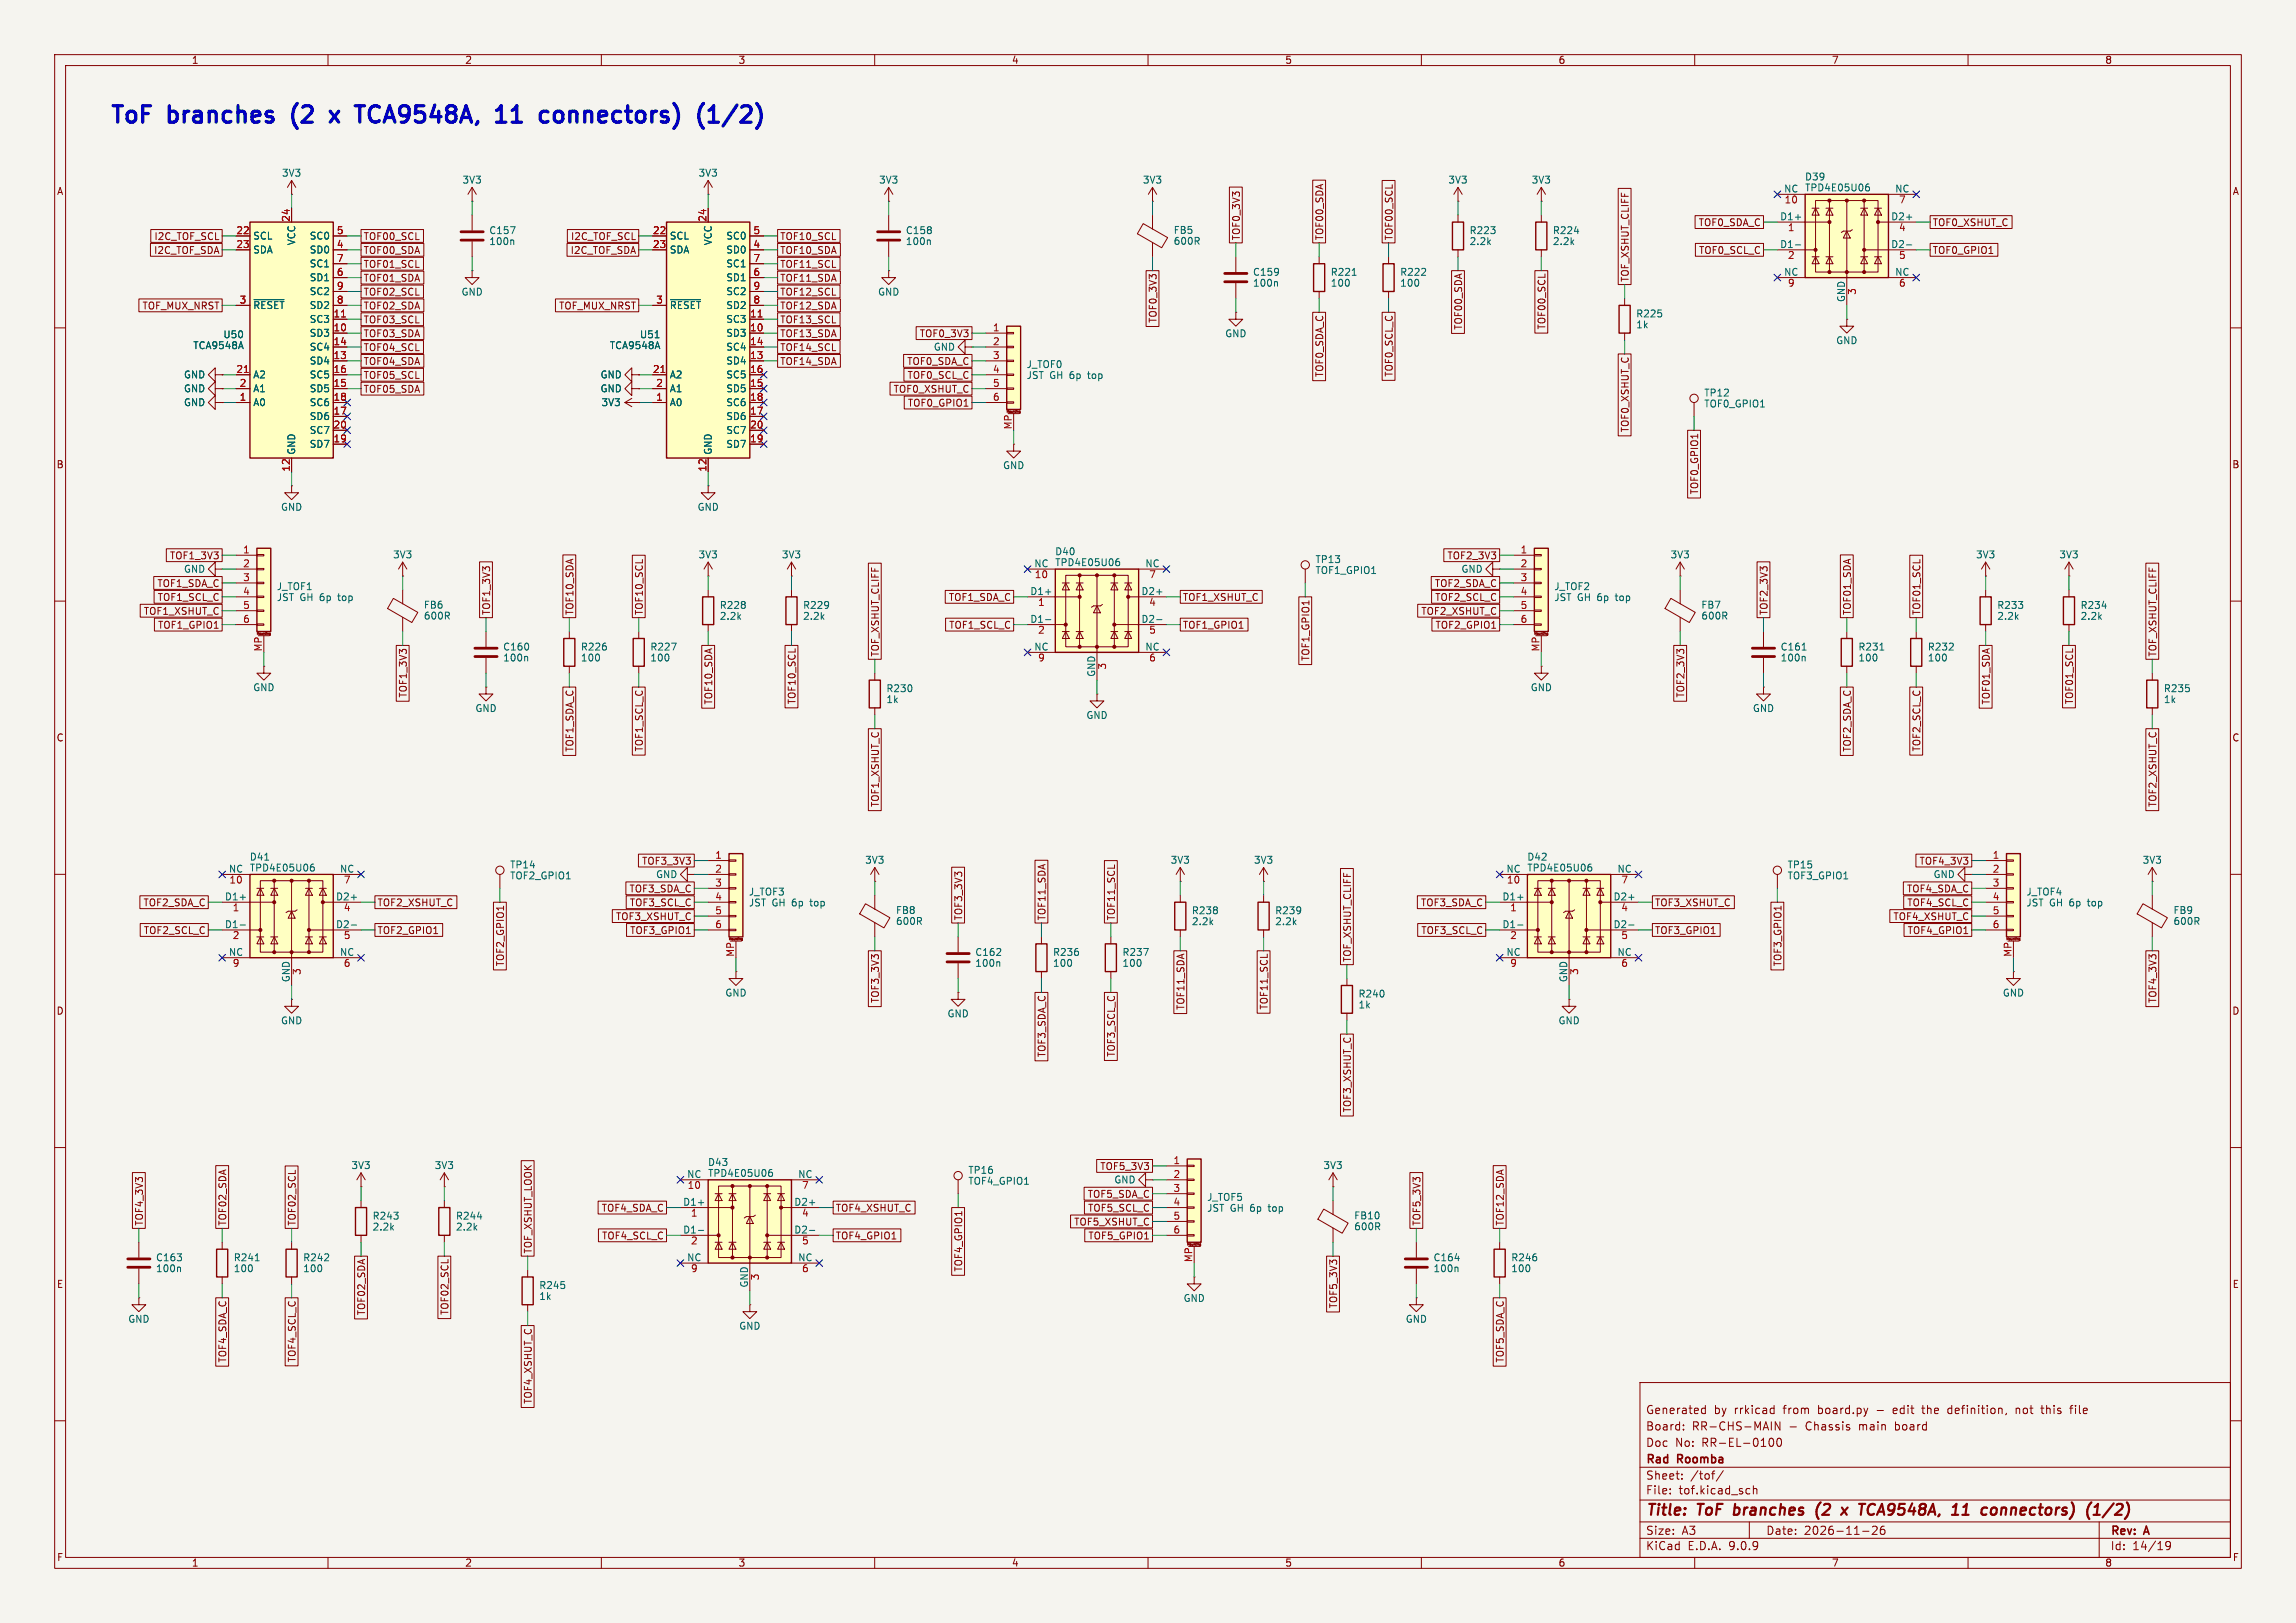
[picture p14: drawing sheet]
<svg xmlns="http://www.w3.org/2000/svg" width="420mm" height="297mm" viewBox="0 0 420 297" stroke-linecap="round" stroke-linejoin="round" font-family="sans-serif">
<defs><g id="words">
<g font-size="4.2" fill="#0000c2">
<text x="20" y="22.8">ToF</text>
<text x="31.1" y="22.8">branches</text>
<text x="54.8" y="22.8">(2</text>
<text x="63.2" y="22.8">x</text>
<text x="69.1" y="22.8">TCA9548A,</text>
<text x="95.9" y="22.8">11</text>
<text x="105.1" y="22.8">connectors)</text>
<text x="135.1" y="22.8">(1/2)</text>
</g>
<g font-size="2.8" fill="#840000">
<text x="301" y="277.9">Title:</text>
<text x="310.6" y="277.9">ToF branches</text>
<text x="333.9" y="277.9">(2</text>
<text x="339.4" y="277.9">x</text>
<text x="343.4" y="277.9">TCA9548A,</text>
<text x="361.2" y="277.9">11</text>
<text x="367.4" y="277.9">connectors)</text>
<text x="387.4" y="277.9">(1/2)</text>
</g>
<g font-size="2.1" fill="#840000">
<text x="301" y="262">Board:</text>
<text x="301" y="259">Generated</text>
<text x="309.5" y="262">RR-CHS-MAIN</text>
<text x="313.5" y="259">by</text>
<text x="317.3" y="259">rrkicad</text>
<text x="326.4" y="259">from</text>
<text x="327.3" y="262">-</text>
<text x="330.5" y="262">Chassis</text>
<text x="332.8" y="259">board.py</text>
<text x="340.3" y="262">main</text>
<text x="346.9" y="259">edit</text>
<text x="347.1" y="262">board</text>
<text x="352.4" y="259">the</text>
<text x="357.2" y="259">definition,</text>
<text x="369.8" y="259">not</text>
<text x="374.6" y="259">this</text>
<text x="380.1" y="259">file</text>
<text x="301" y="268.2">Rad</text>
<text x="301" y="265">Doc</text>
<text x="306.4" y="265">No:</text>
<text x="306.9" y="268.2">Roomba</text>
<text x="311.4" y="265">RR-EL-0100</text>
<text x="301" y="273.7">File:</text>
<text x="301" y="271">Sheet:</text>
<text x="307.1" y="273.7">tof.kicad_sch</text>
<text x="309.2" y="271">/tof/</text>
<text x="301" y="281.1">Size:</text>
<text x="307.6" y="281.1">A3</text>
<text x="323" y="281.1">Date:</text>
<text x="330" y="281.1">2026-11-26</text>
<text x="386" y="281.3">Rev:</text>
<text x="392.4" y="281.3">A</text>
<text x="301" y="283.9">KiCad</text>
<text x="308.7" y="283.9">E.D.A.</text>
<text x="316.3" y="283.9">9.0.9</text>
<text x="386" y="283.9">Id:</text>
<text x="390.1" y="283.9">14/19</text>
</g>
<g font-size="1.8" fill="#840000">
<text x="35" y="11.9">1</text>
<text x="85" y="11.9">2</text>
<text x="135" y="11.9">3</text>
<text x="185" y="11.9">4</text>
<text x="235" y="11.9">5</text>
<text x="285" y="11.9">6</text>
<text x="335" y="11.9">7</text>
<text x="385" y="11.9">8</text>
<text x="10.3" y="35.9">A</text>
<text x="408.3" y="35.9">A</text>
<text x="310.6" y="41.6">TOF0_SDA_C</text>
<text x="353.4" y="41.6">TOF0_XSHUT_C</text>
<text x="28.1" y="46.7">I2C_TOF_SDA</text>
<text x="28.1" y="44.1">I2C_TOF_SCL</text>
<text x="66.4" y="44.1">TOF00_SCL</text>
<text x="66.4" y="46.7">TOF00_SDA</text>
<text x="104.3" y="46.7">I2C_TOF_SDA</text>
<text x="104.3" y="44.1">I2C_TOF_SCL</text>
<text x="142.6" y="46.7">TOF10_SDA</text>
<text x="142.6" y="44.1">TOF10_SCL</text>
<text x="227" y="44.1" transform="rotate(-90 227 44.1)">TOF0_3V3</text>
<text x="242.3" y="44.1" transform="rotate(-90 242.3 44.1)">TOF00_SDA</text>
<text x="255" y="44.1" transform="rotate(-90 255 44.1)">TOF00_SCL</text>
<text x="310.7" y="46.7">TOF0_SCL_C</text>
<text x="353.4" y="46.7">TOF0_GPIO1</text>
<text x="66.4" y="51.8">TOF01_SDA</text>
<text x="66.4" y="49.2">TOF01_SCL</text>
<text x="142.6" y="49.2">TOF11_SCL</text>
<text x="142.6" y="51.8">TOF11_SDA</text>
<text x="298.1" y="51.7" transform="rotate(-90 298.1 51.7)">TOF_XSHUT_CLIFF</text>
<text x="26" y="56.8">TOF_MUX_NRST</text>
<text x="66.4" y="59.4">TOF03_SCL</text>
<text x="66.4" y="56.8">TOF02_SDA</text>
<text x="66.4" y="54.3">TOF02_SCL</text>
<text x="102.2" y="56.8">TOF_MUX_NRST</text>
<text x="142.6" y="59.4">TOF13_SCL</text>
<text x="142.6" y="56.8">TOF12_SDA</text>
<text x="142.6" y="54.3">TOF12_SCL</text>
<text x="211.8" y="59.2" transform="rotate(-90 211.8 59.2)">TOF0_3V3</text>
<text x="66.4" y="64.5">TOF04_SCL</text>
<text x="66.4" y="61.9">TOF03_SDA</text>
<text x="142.6" y="64.5">TOF14_SCL</text>
<text x="142.6" y="61.9">TOF13_SDA</text>
<text x="168.1" y="61.9">TOF0_3V3</text>
<text x="267.7" y="60.5" transform="rotate(-90 267.7 60.5)">TOF00_SDA</text>
<text x="282.9" y="60.4" transform="rotate(-90 282.9 60.4)">TOF00_SCL</text>
<text x="66.4" y="69.5">TOF05_SCL</text>
<text x="66.4" y="67">TOF04_SDA</text>
<text x="142.6" y="67">TOF14_SDA</text>
<text x="165.8" y="67">TOF0_SDA_C</text>
<text x="165.9" y="69.5">TOF0_SCL_C</text>
<text x="242.3" y="69.1" transform="rotate(-90 242.3 69.1)">TOF0_SDA_C</text>
<text x="255" y="69" transform="rotate(-90 255 69)">TOF0_SCL_C</text>
<text x="66.4" y="72.1">TOF05_SDA</text>
<text x="163.4" y="72.1">TOF0_XSHUT_C</text>
<text x="166" y="74.6">TOF0_GPIO1</text>
<text x="298.1" y="79.2" transform="rotate(-90 298.1 79.2)">TOF0_XSHUT_C</text>
<text x="10.3" y="85.9">B</text>
<text x="408.2" y="85.9">B</text>
<text x="310.8" y="90.6" transform="rotate(-90 310.8 90.6)">TOF0_GPIO1</text>
<text x="28.7" y="107.6">TOF1_SDA_C</text>
<text x="31" y="102.6">TOF1_3V3</text>
<text x="262.4" y="107.6">TOF2_SDA_C</text>
<text x="264.7" y="102.6">TOF2_3V3</text>
<text x="26.2" y="112.7">TOF1_XSHUT_C</text>
<text x="28.7" y="110.2">TOF1_SCL_C</text>
<text x="89.9" y="112.6" transform="rotate(-90 89.9 112.6)">TOF1_3V3</text>
<text x="105.1" y="112.6" transform="rotate(-90 105.1 112.6)">TOF10_SDA</text>
<text x="117.8" y="112.6" transform="rotate(-90 117.8 112.6)">TOF10_SCL</text>
<text x="173.5" y="110.2">TOF1_SDA_C</text>
<text x="216.3" y="110.2">TOF1_XSHUT_C</text>
<text x="259.9" y="112.7">TOF2_XSHUT_C</text>
<text x="262.4" y="110.2">TOF2_SCL_C</text>
<text x="323.5" y="112.6" transform="rotate(-90 323.5 112.6)">TOF2_3V3</text>
<text x="338.8" y="112.6" transform="rotate(-90 338.8 112.6)">TOF01_SDA</text>
<text x="351.5" y="112.6" transform="rotate(-90 351.5 112.6)">TOF01_SCL</text>
<text x="28.8" y="115.3">TOF1_GPIO1</text>
<text x="173.5" y="115.3">TOF1_SCL_C</text>
<text x="216.3" y="115.3">TOF1_GPIO1</text>
<text x="262.5" y="115.3">TOF2_GPIO1</text>
<text x="161" y="120.3" transform="rotate(-90 161 120.3)">TOF_XSHUT_CLIFF</text>
<text x="239.7" y="121.1" transform="rotate(-90 239.7 121.1)">TOF1_GPIO1</text>
<text x="394.7" y="120.3" transform="rotate(-90 394.7 120.3)">TOF_XSHUT_CLIFF</text>
<text x="74.6" y="127.8" transform="rotate(-90 74.6 127.8)">TOF1_3V3</text>
<text x="130.5" y="129" transform="rotate(-90 130.5 129)">TOF10_SDA</text>
<text x="145.7" y="129" transform="rotate(-90 145.7 129)">TOF10_SCL</text>
<text x="308.3" y="127.8" transform="rotate(-90 308.3 127.8)">TOF2_3V3</text>
<text x="364.2" y="129" transform="rotate(-90 364.2 129)">TOF01_SDA</text>
<text x="379.4" y="129" transform="rotate(-90 379.4 129)">TOF01_SCL</text>
<text x="10.3" y="135.9">C</text>
<text x="105.1" y="137.7" transform="rotate(-90 105.1 137.7)">TOF1_SDA_C</text>
<text x="117.8" y="137.6" transform="rotate(-90 117.8 137.6)">TOF1_SCL_C</text>
<text x="338.8" y="137.7" transform="rotate(-90 338.8 137.7)">TOF2_SDA_C</text>
<text x="351.5" y="137.6" transform="rotate(-90 351.5 137.6)">TOF2_SCL_C</text>
<text x="408.2" y="135.9">C</text>
<text x="161" y="147.8" transform="rotate(-90 161 147.8)">TOF1_XSHUT_C</text>
<text x="394.7" y="147.8" transform="rotate(-90 394.7 147.8)">TOF2_XSHUT_C</text>
<text x="117.3" y="158.4">TOF3_3V3</text>
<text x="351" y="158.4">TOF4_3V3</text>
<text x="26.1" y="166.1">TOF2_SDA_C</text>
<text x="69" y="166.1">TOF2_XSHUT_C</text>
<text x="115" y="163.5">TOF3_SDA_C</text>
<text x="115.1" y="166.1">TOF3_SCL_C</text>
<text x="259.8" y="166.1">TOF3_SDA_C</text>
<text x="302.6" y="166.1">TOF3_XSHUT_C</text>
<text x="348.7" y="163.5">TOF4_SDA_C</text>
<text x="348.8" y="166.1">TOF4_SCL_C</text>
<text x="26.2" y="171.1">TOF2_SCL_C</text>
<text x="69" y="171.1">TOF2_GPIO1</text>
<text x="112.6" y="168.6">TOF3_XSHUT_C</text>
<text x="115.2" y="171.1">TOF3_GPIO1</text>
<text x="176.2" y="168.5" transform="rotate(-90 176.2 168.5)">TOF3_3V3</text>
<text x="191.5" y="168.5" transform="rotate(-90 191.5 168.5)">TOF11_SDA</text>
<text x="204.2" y="168.5" transform="rotate(-90 204.2 168.5)">TOF11_SCL</text>
<text x="259.9" y="171.1">TOF3_SCL_C</text>
<text x="302.6" y="171.1">TOF3_GPIO1</text>
<text x="346.2" y="168.6">TOF4_XSHUT_C</text>
<text x="348.8" y="171.1">TOF4_GPIO1</text>
<text x="92.4" y="176.9" transform="rotate(-90 92.4 176.9)">TOF2_GPIO1</text>
<text x="247.3" y="176.1" transform="rotate(-90 247.3 176.1)">TOF_XSHUT_CLIFF</text>
<text x="326.1" y="176.9" transform="rotate(-90 326.1 176.9)">TOF3_GPIO1</text>
<text x="10.3" y="185.9">D</text>
<text x="161" y="183.6" transform="rotate(-90 161 183.6)">TOF3_3V3</text>
<text x="216.9" y="184.9" transform="rotate(-90 216.9 184.9)">TOF11_SDA</text>
<text x="232.1" y="184.9" transform="rotate(-90 232.1 184.9)">TOF11_SCL</text>
<text x="394.7" y="183.6" transform="rotate(-90 394.7 183.6)">TOF4_3V3</text>
<text x="408.2" y="185.9">D</text>
<text x="191.5" y="193.6" transform="rotate(-90 191.5 193.6)">TOF3_SDA_C</text>
<text x="204.2" y="193.5" transform="rotate(-90 204.2 193.5)">TOF3_SCL_C</text>
<text x="247.3" y="203.7" transform="rotate(-90 247.3 203.7)">TOF3_XSHUT_C</text>
<text x="201.2" y="214.3">TOF5_3V3</text>
<text x="110" y="221.9">TOF4_SDA_C</text>
<text x="152.8" y="221.9">TOF4_XSHUT_C</text>
<text x="198.9" y="219.4">TOF5_SDA_C</text>
<text x="198.9" y="221.9">TOF5_SCL_C</text>
<text x="26.4" y="224.4" transform="rotate(-90 26.4 224.4)">TOF4_3V3</text>
<text x="41.6" y="224.4" transform="rotate(-90 41.6 224.4)">TOF02_SDA</text>
<text x="54.3" y="224.4" transform="rotate(-90 54.3 224.4)">TOF02_SCL</text>
<text x="110" y="227">TOF4_SCL_C</text>
<text x="152.8" y="227">TOF4_GPIO1</text>
<text x="196.4" y="224.5">TOF5_XSHUT_C</text>
<text x="199" y="227">TOF5_GPIO1</text>
<text x="260" y="224.4" transform="rotate(-90 260 224.4)">TOF5_3V3</text>
<text x="275.3" y="224.4" transform="rotate(-90 275.3 224.4)">TOF12_SDA</text>
<text x="97.5" y="229.5" transform="rotate(-90 97.5 229.5)">TOF_XSHUT_LOOK</text>
<text x="176.2" y="232.8" transform="rotate(-90 176.2 232.8)">TOF4_GPIO1</text>
<text x="10.3" y="235.9">E</text>
<text x="244.8" y="239.5" transform="rotate(-90 244.8 239.5)">TOF5_3V3</text>
<text x="408.3" y="235.9">E</text>
<text x="67" y="240.8" transform="rotate(-90 67 240.8)">TOF02_SDA</text>
<text x="82.2" y="240.7" transform="rotate(-90 82.2 240.7)">TOF02_SCL</text>
<text x="41.6" y="249.4" transform="rotate(-90 41.6 249.4)">TOF4_SDA_C</text>
<text x="54.3" y="249.4" transform="rotate(-90 54.3 249.4)">TOF4_SCL_C</text>
<text x="275.3" y="249.4" transform="rotate(-90 275.3 249.4)">TOF5_SDA_C</text>
<text x="97.5" y="257" transform="rotate(-90 97.5 257)">TOF4_XSHUT_C</text>
<text x="10.3" y="285.9">F</text>
<text x="35" y="286.9">1</text>
<text x="85" y="286.9">2</text>
<text x="135" y="286.9">3</text>
<text x="185" y="286.9">4</text>
<text x="235" y="286.9">5</text>
<text x="285" y="286.9">6</text>
<text x="335" y="286.9">7</text>
<text x="385" y="286.9">8</text>
<text x="408.3" y="285.9">F</text>
</g>
<g font-size="1.8" fill="#006464">
<text x="51.5" y="32.5">3V3</text>
<text x="84.5" y="33.8">3V3</text>
<text x="127.7" y="32.5">3V3</text>
<text x="160.7" y="33.8">3V3</text>
<text x="209" y="33.8">3V3</text>
<text x="264.8" y="33.8">3V3</text>
<text x="280.1" y="33.8">3V3</text>
<text x="326.3" y="35.3">NC</text>
<text x="330.1" y="33.2">D39</text>
<text x="330.1" y="35.2">TPD4E05U06</text>
<text x="346.6" y="35.3">NC</text>
<text x="325.5" y="40.4">D1+</text>
<text x="345.9" y="40.4">D2+</text>
<text x="46.2" y="44">SCL</text>
<text x="46.2" y="46.6">SDA</text>
<text x="54.2" y="45" transform="rotate(-90 54.2 45)">VCC</text>
<text x="56.6" y="44">SC0</text>
<text x="56.6" y="46.6">SD0</text>
<text x="89.4" y="43">C157</text>
<text x="89.4" y="45">100n</text>
<text x="122.4" y="44">SCL</text>
<text x="122.4" y="46.6">SDA</text>
<text x="130.4" y="45" transform="rotate(-90 130.4 45)">VCC</text>
<text x="132.8" y="44">SC0</text>
<text x="132.8" y="46.6">SD0</text>
<text x="165.6" y="43">C158</text>
<text x="165.6" y="45">100n</text>
<text x="214.6" y="43">FB5</text>
<text x="214.6" y="45">600R</text>
<text x="268.7" y="43">R223</text>
<text x="268.7" y="45">2.2k</text>
<text x="284" y="43">R224</text>
<text x="284" y="45">2.2k</text>
<text x="325.5" y="45.5">D1-</text>
<text x="345.9" y="45.5">D2-</text>
<text x="56.6" y="49.1">SC1</text>
<text x="56.6" y="51.7">SD1</text>
<text x="132.8" y="49.1">SC1</text>
<text x="132.8" y="51.7">SD1</text>
<text x="229.1" y="50.7">C159</text>
<text x="229.1" y="52.7">100n</text>
<text x="243.3" y="50.7">R221</text>
<text x="243.3" y="52.7">100</text>
<text x="256" y="50.7">R222</text>
<text x="256" y="52.7">100</text>
<text x="326.3" y="50.5">NC</text>
<text x="346.6" y="50.5">NC</text>
<text x="46.2" y="56.7">~{RESET}</text>
<text x="56.6" y="54.2">SC2</text>
<text x="56.6" y="56.7">SD2</text>
<text x="56.6" y="59.3">SC3</text>
<text x="84.3" y="54.3">GND</text>
<text x="122.4" y="56.7">~{RESET}</text>
<text x="132.8" y="54.2">SC2</text>
<text x="132.8" y="56.7">SD2</text>
<text x="132.8" y="59.3">SC3</text>
<text x="160.5" y="54.3">GND</text>
<text x="299.2" y="58.3">R225</text>
<text x="337.6" y="55.4" transform="rotate(-90 337.6 55.4)">GND</text>
<text x="35.3" y="64.1">TCA9548A</text>
<text x="40.8" y="62.1">U50</text>
<text x="56.6" y="61.8">SD3</text>
<text x="56.6" y="64.4">SC4</text>
<text x="111.5" y="64.1">TCA9548A</text>
<text x="117" y="62.1">U51</text>
<text x="132.8" y="61.8">SD3</text>
<text x="132.8" y="64.4">SC4</text>
<text x="170.7" y="64.4">GND</text>
<text x="224" y="61.9">GND</text>
<text x="299.2" y="60.3">1k</text>
<text x="335.8" y="63.2">GND</text>
<text x="33.6" y="72">GND</text>
<text x="33.6" y="69.4">GND</text>
<text x="46.2" y="69.4">A2</text>
<text x="46.2" y="72">A1</text>
<text x="56.6" y="66.9">SD4</text>
<text x="56.6" y="69.4">SC5</text>
<text x="56.6" y="72">SD5</text>
<text x="109.8" y="72">GND</text>
<text x="109.8" y="69.4">GND</text>
<text x="122.4" y="69.4">A2</text>
<text x="122.4" y="72">A1</text>
<text x="132.8" y="66.9">SD4</text>
<text x="132.8" y="69.4">SC5</text>
<text x="132.8" y="72">SD5</text>
<text x="187.7" y="67.6">J_TOF0</text>
<text x="187.7" y="69.6">JST GH 6p</text>
<text x="199.3" y="69.6">top</text>
<text x="33.6" y="74.5">GND</text>
<text x="46.2" y="74.5">A0</text>
<text x="56.6" y="74.5">SC6</text>
<text x="56.6" y="77.1">SD6</text>
<text x="109.9" y="74.5">3V3</text>
<text x="122.4" y="74.5">A0</text>
<text x="132.8" y="74.5">SC6</text>
<text x="132.8" y="77.1">SD6</text>
<text x="311.7" y="72.8">TP12</text>
<text x="311.7" y="74.8">TOF0_GPIO1</text>
<text x="54.2" y="83.3" transform="rotate(-90 54.2 83.3)">GND</text>
<text x="56.6" y="79.6">SC7</text>
<text x="56.6" y="82.1">SD7</text>
<text x="130.4" y="83.3" transform="rotate(-90 130.4 83.3)">GND</text>
<text x="132.8" y="79.6">SC7</text>
<text x="132.8" y="82.1">SD7</text>
<text x="183.4" y="86">GND</text>
<text x="51.3" y="93.7">GND</text>
<text x="127.5" y="93.7">GND</text>
<text x="192.9" y="101.8">D40</text>
<text x="33.6" y="105">GND</text>
<text x="71.8" y="102.4">3V3</text>
<text x="127.7" y="102.4">3V3</text>
<text x="142.9" y="102.4">3V3</text>
<text x="189.1" y="103.9">NC</text>
<text x="192.9" y="103.8">TPD4E05U06</text>
<text x="209.4" y="103.9">NC</text>
<text x="240.5" y="103.2">TP13</text>
<text x="240.5" y="105.2">TOF1_GPIO1</text>
<text x="267.2" y="105">GND</text>
<text x="305.5" y="102.4">3V3</text>
<text x="361.4" y="102.4">3V3</text>
<text x="376.6" y="102.4">3V3</text>
<text x="50.5" y="108.2">J_TOF1</text>
<text x="50.5" y="110.2">JST GH 6p</text>
<text x="62.2" y="110.2">top</text>
<text x="77.4" y="111.6">FB6</text>
<text x="77.4" y="113.6">600R</text>
<text x="131.6" y="111.6">R228</text>
<text x="131.6" y="113.6">2.2k</text>
<text x="146.8" y="111.6">R229</text>
<text x="146.8" y="113.6">2.2k</text>
<text x="188.4" y="109">D1+</text>
<text x="208.7" y="109">D2+</text>
<text x="284.2" y="108.2">J_TOF2</text>
<text x="284.2" y="110.2">JST GH 6p</text>
<text x="295.8" y="110.2">top</text>
<text x="311.1" y="111.6">FB7</text>
<text x="311.1" y="113.6">600R</text>
<text x="365.2" y="111.6">R233</text>
<text x="365.2" y="113.6">2.2k</text>
<text x="380.5" y="111.6">R234</text>
<text x="380.5" y="113.6">2.2k</text>
<text x="91.9" y="119.2">C160</text>
<text x="106.2" y="119.2">R226</text>
<text x="118.9" y="119.2">R227</text>
<text x="188.4" y="114">D1-</text>
<text x="189.1" y="119.1">NC</text>
<text x="208.7" y="114">D2-</text>
<text x="209.4" y="119.1">NC</text>
<text x="325.6" y="119.2">C161</text>
<text x="339.8" y="119.2">R231</text>
<text x="352.5" y="119.2">R232</text>
<text x="91.9" y="121.2">100n</text>
<text x="106.2" y="121.2">100</text>
<text x="118.9" y="121.2">100</text>
<text x="200.4" y="124" transform="rotate(-90 200.4 124)">GND</text>
<text x="325.6" y="121.2">100n</text>
<text x="339.8" y="121.2">100</text>
<text x="352.5" y="121.2">100</text>
<text x="46.2" y="126.7">GND</text>
<text x="86.9" y="130.5">GND</text>
<text x="162" y="126.9">R230</text>
<text x="162" y="128.9">1k</text>
<text x="198.6" y="131.8">GND</text>
<text x="279.9" y="126.7">GND</text>
<text x="320.5" y="130.5">GND</text>
<text x="395.7" y="126.9">R235</text>
<text x="395.7" y="128.9">1k</text>
<text x="41.8" y="159.8">NC</text>
<text x="45.6" y="157.7">D41</text>
<text x="45.6" y="159.7">TPD4E05U06</text>
<text x="62.1" y="159.8">NC</text>
<text x="93.2" y="159.1">TP14</text>
<text x="93.2" y="161.1">TOF2_GPIO1</text>
<text x="119.9" y="160.9">GND</text>
<text x="158.2" y="158.3">3V3</text>
<text x="214" y="158.3">3V3</text>
<text x="229.3" y="158.3">3V3</text>
<text x="275.5" y="159.8">NC</text>
<text x="279.3" y="157.7">D42</text>
<text x="279.3" y="159.7">TPD4E05U06</text>
<text x="295.8" y="159.8">NC</text>
<text x="326.9" y="159.1">TP15</text>
<text x="326.9" y="161.1">TOF3_GPIO1</text>
<text x="353.6" y="160.9">GND</text>
<text x="391.8" y="158.3">3V3</text>
<text x="41.1" y="164.8">D1+</text>
<text x="61.4" y="164.8">D2+</text>
<text x="136.9" y="164.1">J_TOF3</text>
<text x="136.9" y="166.1">JST GH 6p</text>
<text x="148.5" y="166.1">top</text>
<text x="163.8" y="167.5">FB8</text>
<text x="217.9" y="167.5">R238</text>
<text x="233.2" y="167.5">R239</text>
<text x="274.7" y="164.8">D1+</text>
<text x="295.1" y="164.8">D2+</text>
<text x="370.6" y="164.1">J_TOF4</text>
<text x="370.6" y="166.1">JST GH 6p</text>
<text x="382.2" y="166.1">top</text>
<text x="397.5" y="167.5">FB9</text>
<text x="41.1" y="169.9">D1-</text>
<text x="61.4" y="169.9">D2-</text>
<text x="163.8" y="169.5">600R</text>
<text x="217.9" y="169.5">2.2k</text>
<text x="233.2" y="169.5">2.2k</text>
<text x="274.7" y="169.9">D1-</text>
<text x="295.1" y="169.9">D2-</text>
<text x="397.5" y="169.5">600R</text>
<text x="41.8" y="175">NC</text>
<text x="53.1" y="179.8" transform="rotate(-90 53.1 179.8)">GND</text>
<text x="62.1" y="175">NC</text>
<text x="178.3" y="175.1">C162</text>
<text x="178.3" y="177.1">100n</text>
<text x="192.5" y="175.1">R236</text>
<text x="192.5" y="177.1">100</text>
<text x="205.2" y="175.1">R237</text>
<text x="205.2" y="177.1">100</text>
<text x="275.5" y="175">NC</text>
<text x="286.8" y="179.8" transform="rotate(-90 286.8 179.8)">GND</text>
<text x="295.8" y="175">NC</text>
<text x="132.6" y="182.6">GND</text>
<text x="248.4" y="182.7">R240</text>
<text x="248.4" y="184.7">1k</text>
<text x="366.3" y="182.6">GND</text>
<text x="51.3" y="187.6">GND</text>
<text x="173.2" y="186.4">GND</text>
<text x="285" y="187.6">GND</text>
<text x="64.2" y="214.1">3V3</text>
<text x="79.4" y="214.1">3V3</text>
<text x="125.6" y="215.6">NC</text>
<text x="129.4" y="213.6">D43</text>
<text x="129.4" y="215.6">TPD4E05U06</text>
<text x="145.9" y="215.6">NC</text>
<text x="177" y="215">TP16</text>
<text x="242" y="214.1">3V3</text>
<text x="124.9" y="220.7">D1+</text>
<text x="145.2" y="220.7">D2+</text>
<text x="177" y="217">TOF4_GPIO1</text>
<text x="203.7" y="216.8">GND</text>
<text x="220.7" y="220">J_TOF5</text>
<text x="220.7" y="222">JST GH 6p</text>
<text x="232.3" y="222">top</text>
<text x="68.1" y="223.4">R243</text>
<text x="68.1" y="225.4">2.2k</text>
<text x="83.3" y="223.4">R244</text>
<text x="83.3" y="225.4">2.2k</text>
<text x="124.9" y="225.8">D1-</text>
<text x="145.2" y="225.8">D2-</text>
<text x="247.6" y="225.3">600R</text>
<text x="247.6" y="223.3">FB10</text>
<text x="28.4" y="231">C163</text>
<text x="28.4" y="233">100n</text>
<text x="42.7" y="231">R241</text>
<text x="42.7" y="233">100</text>
<text x="55.4" y="231">R242</text>
<text x="55.4" y="233">100</text>
<text x="125.6" y="230.9">NC</text>
<text x="145.9" y="230.9">NC</text>
<text x="262.1" y="231">C164</text>
<text x="262.1" y="233">100n</text>
<text x="276.3" y="231">R246</text>
<text x="276.3" y="233">100</text>
<text x="98.5" y="236.1">R245</text>
<text x="98.5" y="238.1">1k</text>
<text x="136.9" y="235.7" transform="rotate(-90 136.9 235.7)">GND</text>
<text x="216.4" y="238.4">GND</text>
<text x="23.4" y="242.3">GND</text>
<text x="135.1" y="243.5">GND</text>
<text x="257" y="242.3">GND</text>
</g>
<g font-size="1.8" fill="#a90000">
<text x="53.1" y="40.7" transform="rotate(-90 53.1 40.7)">24</text>
<text x="129.3" y="40.7" transform="rotate(-90 129.3 40.7)">24</text>
<text x="326.3" y="37.5">10</text>
<text x="347.3" y="37.5">7</text>
<text x="43.1" y="42.9">22</text>
<text x="43.1" y="45.5">23</text>
<text x="61.5" y="42.9">5</text>
<text x="61.5" y="45.5">4</text>
<text x="119.3" y="42.9">22</text>
<text x="119.3" y="45.5">23</text>
<text x="137.7" y="42.9">5</text>
<text x="137.7" y="45.5">4</text>
<text x="327" y="42.6">1</text>
<text x="327" y="47.7">2</text>
<text x="347.3" y="42.6">4</text>
<text x="347.3" y="47.7">5</text>
<text x="61.5" y="48">7</text>
<text x="61.5" y="50.5">6</text>
<text x="61.5" y="53.1">9</text>
<text x="137.7" y="48">7</text>
<text x="137.7" y="50.5">6</text>
<text x="137.7" y="53.1">9</text>
<text x="327" y="52.8">9</text>
<text x="347.3" y="52.8">6</text>
<text x="43.7" y="55.6">3</text>
<text x="60.9" y="58.2">11</text>
<text x="61.5" y="55.6">8</text>
<text x="119.9" y="55.6">3</text>
<text x="137.1" y="58.2">11</text>
<text x="137.7" y="55.6">8</text>
<text x="339.8" y="54" transform="rotate(-90 339.8 54)">3</text>
<text x="60.9" y="60.7">10</text>
<text x="60.9" y="63.2">14</text>
<text x="60.9" y="65.8">13</text>
<text x="137.1" y="60.7">10</text>
<text x="137.1" y="63.2">14</text>
<text x="137.1" y="65.8">13</text>
<text x="181.5" y="60.7">1</text>
<text x="181.5" y="63.2">2</text>
<text x="181.5" y="65.8">3</text>
<text x="43.1" y="68.3">21</text>
<text x="43.7" y="70.9">2</text>
<text x="60.9" y="68.3">16</text>
<text x="60.9" y="70.9">15</text>
<text x="119.3" y="68.3">21</text>
<text x="119.9" y="70.9">2</text>
<text x="137.1" y="68.3">16</text>
<text x="137.1" y="70.9">15</text>
<text x="181.5" y="68.3">4</text>
<text x="181.5" y="70.9">5</text>
<text x="43.7" y="73.4">1</text>
<text x="60.9" y="73.4">18</text>
<text x="60.9" y="75.9">17</text>
<text x="119.9" y="73.4">1</text>
<text x="137.1" y="73.4">18</text>
<text x="137.1" y="75.9">17</text>
<text x="181.5" y="73.4">6</text>
<text x="60.9" y="78.5">20</text>
<text x="60.9" y="81">19</text>
<text x="137.1" y="78.5">20</text>
<text x="137.1" y="81">19</text>
<text x="185.2" y="78.7" transform="rotate(-90 185.2 78.7)">MP</text>
<text x="53.1" y="86.4" transform="rotate(-90 53.1 86.4)">12</text>
<text x="129.3" y="86.4" transform="rotate(-90 129.3 86.4)">12</text>
<text x="44.4" y="101.3">1</text>
<text x="278.1" y="101.3">1</text>
<text x="44.4" y="103.9">2</text>
<text x="44.4" y="106.4">3</text>
<text x="189.2" y="106.1">10</text>
<text x="210.1" y="106.1">7</text>
<text x="278.1" y="103.9">2</text>
<text x="278.1" y="106.4">3</text>
<text x="44.4" y="109">4</text>
<text x="44.4" y="111.5">5</text>
<text x="189.8" y="111.2">1</text>
<text x="210.1" y="111.2">4</text>
<text x="278.1" y="109">4</text>
<text x="278.1" y="111.5">5</text>
<text x="44.4" y="114">6</text>
<text x="48" y="119.3" transform="rotate(-90 48 119.3)">MP</text>
<text x="189.8" y="116.3">2</text>
<text x="210.1" y="116.3">5</text>
<text x="278.1" y="114">6</text>
<text x="281.7" y="119.3" transform="rotate(-90 281.7 119.3)">MP</text>
<text x="189.8" y="121.4">9</text>
<text x="202.6" y="122.6" transform="rotate(-90 202.6 122.6)">3</text>
<text x="210.1" y="121.4">6</text>
<text x="130.7" y="157.2">1</text>
<text x="130.7" y="159.8">2</text>
<text x="364.4" y="157.2">1</text>
<text x="364.4" y="159.8">2</text>
<text x="41.9" y="162">10</text>
<text x="42.5" y="167.1">1</text>
<text x="62.8" y="162">7</text>
<text x="62.8" y="167.1">4</text>
<text x="130.7" y="162.3">3</text>
<text x="130.7" y="164.8">4</text>
<text x="130.7" y="167.4">5</text>
<text x="275.5" y="162">10</text>
<text x="276.2" y="167.1">1</text>
<text x="296.5" y="162">7</text>
<text x="296.5" y="167.1">4</text>
<text x="364.4" y="162.3">3</text>
<text x="364.4" y="164.8">4</text>
<text x="364.4" y="167.4">5</text>
<text x="42.5" y="172.2">2</text>
<text x="62.8" y="172.2">5</text>
<text x="130.7" y="169.9">6</text>
<text x="276.2" y="172.2">2</text>
<text x="296.5" y="172.2">5</text>
<text x="364.4" y="169.9">6</text>
<text x="42.5" y="177.2">9</text>
<text x="55.3" y="178.5" transform="rotate(-90 55.3 178.5)">3</text>
<text x="62.8" y="177.2">6</text>
<text x="134.4" y="175.2" transform="rotate(-90 134.4 175.2)">MP</text>
<text x="276.2" y="177.2">9</text>
<text x="289" y="178.5" transform="rotate(-90 289 178.5)">3</text>
<text x="296.5" y="177.2">6</text>
<text x="368" y="175.2" transform="rotate(-90 368 175.2)">MP</text>
<text x="214.6" y="213.1">1</text>
<text x="214.6" y="215.6">2</text>
<text x="125.7" y="217.9">10</text>
<text x="146.6" y="217.9">7</text>
<text x="214.6" y="218.2">3</text>
<text x="214.6" y="220.7">4</text>
<text x="126.3" y="223">1</text>
<text x="146.6" y="223">4</text>
<text x="214.6" y="223.3">5</text>
<text x="214.6" y="225.8">6</text>
<text x="126.3" y="228">2</text>
<text x="126.3" y="233.1">9</text>
<text x="146.6" y="228">5</text>
<text x="146.6" y="233.1">6</text>
<text x="218.2" y="231.1" transform="rotate(-90 218.2 231.1)">MP</text>
<text x="139.1" y="234.4" transform="rotate(-90 139.1 234.4)">3</text>
</g>
<g font-size=".5" fill="#840000">
<text x="184" y="75.6">Mounting</text>
<text x="46.9" y="116.3">Mounting</text>
<text x="280.6" y="116.3">Mounting</text>
<text x="133.2" y="172.2">Mounting</text>
<text x="366.9" y="172.2">Mounting</text>
<text x="217.1" y="228">Mounting</text>
</g>
</g></defs>
<path d="M0 0h420v297h-420z" fill="#f5f4ef" stroke="#f5f4ef" stroke-width=".18"/>
<g fill="none" stroke="#840000" stroke-width=".18">
<path d="M10 10h400v277h-400zM12 12h396v273h-396zM60 10v2M110 10v2M160 10v2M210 10v2M260 10v2M310 10v2M360 10v2M226.1 47v2.8M226.1 51.8v2.8M10 60h2"/>
<path d="M176.5 63.5v-1.3l-1.2 1.3 1.2 1.3v-1.3h1.3M177.8 63.5h.1M408 60h2M53.3 88.9v1.3h1.3l-1.3 1.2-1.2-1.2h1.2M53.3 88.9h.1M10 110h2M88.9 115.6v2.8M408 110h2M88.9 120.4v2.8M10 160h2M408 160h2M10 210h2"/>
<path d="M408 210h2M300 253h108v32h-108zM311.4 258.6h.5M311.4 257.8h.5M311.9 257.2v1.5M324.1 257.7l.4 .1M324.5 258.6l-.4 .1M324.5 257.2v1.5M343.4 258.1h1.1M351.5 257.7h.6M356.6 257.7l-.3 .3v.4l.3 .3M367 258.6l-.1 .3"/>
<path d="M368.8 257.7v1M369.2 257.7l-.4 .1M373.3 257.7h.6M373.5 257.2v1.3l.4 .2M378.6 257.7h.6M379.2 257.2l-.4 .2v1.3M10 260h2M300 278.5h108M300 274.5h108M300 268.5h108M305.5 273.2v.2M305.5 272.5v.1"/>
<path d="M307.7 270.5v.2M307.7 269.8v.1M307.9 261.5v.2M307.9 260.8v.1M313.1 269.7h.6M313.7 269.2l-.3 .1M315.2 269.1l-1.3 1.9M319.7 272.4l.4 .1M320 278.5v3M320.1 273.3l-.4 .1M320.7 272.5l.2-.1 .4 .1 .1 .9M320.7 271.9v1.5"/>
<path d="M323.6 263.8l.1-.5 .2-.1a.8 .8 0 0 1 .6 .7 .8 .8 0 0 1-.6 .8l-.2-.2-.1-.4M325.2 263.3l.2-.1a.8 .8 0 0 1 .5 .7 .8 .8 0 0 1-.5 .8l-.2-.2-.2-.4zM325.6 260.2v1.5l-.9-1.5v1.5M342.5 279.4l.6-.1 .2 .1 .1 .3-1 1.1h1M344.4 279.3l-.2 .1a1.01 1.01 0 0 0 0 1.4l.5-.2 .1-.5-.3-.2h-.4l-.2 .2M384 278.5v6.5M408 260h2M60 285v2M110 285v2M160 285v2M210 285v2M260 285v2"/>
<path d="M300 281.5h108M310 285v2M340.7 280.2h1.2M360 285v2M397 282.7l-.3 .3h-.3l-.2-.3 .1-.5 .4-.1 .2 .1a.99 .99 0 0 1-.3 1.4h-.3"/>
</g>
<g fill="none" stroke="#840000" stroke-width=".4">
<path d="M333 274.9a2.35 2.35 0 0 0-.3 3.1M336.9 275.9l.9 1.3M338 275.9l-1.2 1.3M340.1 275.2h1.1M340.6 275.2l-.2 2M342.8 277l-.6 .2M342.9 275.3a.76 .76 0 0 0-1 .2M359 277.2h1.1M359.1 275.8l.7-.6-.3 2M365.2 276.1v.7M366.2 275.9l-.2 1.3M366.7 275.9l-.6 .2"/>
<path d="M386.6 275.1l-2 2.6"/>
</g>
<path d="M224 50h4.1M224 51.6h4.1M86.9 118.6h4M86.9 120.1h4" fill="none" stroke="#840000" stroke-width=".51"/>
<path d="M233.5 51.5l.2 .2v.7M96.3 120.1l.2 .2v.7" fill="none" stroke="#006464" stroke-width=".18"/>
<path d="M47 100.3h2.5v15.3h-2.5z" fill="#ffffc2"/>
<path d="M47 100.3h2.5v15.3h-2.5zM103.1 116.8h2.1v5.1h-2.1z" fill="none" stroke="#840000" stroke-width=".25"/>
<g fill="none" stroke="#840000" stroke-width=".18">
<path d="M226.1 57.2v1.2h1.2l-1.2 1.3-1.3-1.3h1.3M226.1 57.2h.1M39.4 73.7v-1.3l-1.3 1.3 1.3 1.2v-1.2h1.2M39.4 71.1v-1.2l-1.3 1.2 1.3 1.3v-1.3h1.2M39.4 68.6v-1.3l-1.3 1.3 1.3 1.3v-1.3h1.2M40.6 73.7h.1M40.6 71.1h.1M40.6 68.6h.1M39.4 104.1v-1.2l-1.3 1.2 1.3 1.3v-1.3h1.2M40.6 104.1h.1M43.2 101.6h3.8M43.2 104.1h3.8"/>
<path d="M43.2 106.7h3.8M43.2 109.2h3.8M43.2 111.8h3.8M43.2 114.3h3.8M47 101.5h1.3v.2h-1.3zM47 104h1.3v.3h-1.3zM47 106.6h1.3v.2h-1.3zM47 109.1h1.3v.2h-1.3zM47 111.6h1.3v.3h-1.3zM47 114.2h1.3v.2h-1.3zM47.2 116.3h2.1M48.3 116.3v3.1"/>
<path d="M49.4 115.9h-.1l.1 .2M49.4 115.9h.1M49.4 115.9v.3h-.1M49.4 116.1h.1M72 109.5l4.4 2.6-1.1 1.8-4.4-2.5zM73.7 105.4h.1M73.7 102.9v2.5M73.7 108v2.5M73.7 113v2.6M73.7 102.9l-.8 1.2M73.7 102.9l.7 1.2M104.1 115.6v1.2"/>
<path d="M48.3 121.9v1.3h1.2l-1.2 1.3-1.3-1.3h1.3M48.3 121.9h.1M88.9 125.7v1.3h1.3l-1.3 1.3-1.3-1.3h1.3M88.9 125.7h.1M104.1 121.9v1.3"/>
</g>
<path d="M45.7 40.6h15.3v43.2h-15.3z" fill="#ffffc2"/>
<path d="M45.7 40.6h15.3v43.2h-15.3zM230.1 165.1h2.1v5.1h-2.1zM245.4 180.3h2v5.1h-2z" fill="none" stroke="#840000" stroke-width=".25"/>
<g fill="none" stroke="#840000" stroke-width=".18">
<path d="M53.3 35.6h.1M53.3 33v2.6M53.3 38.1v2.5M53.3 33l-.7 1.3M53.3 33l.8 1.3M86.4 36.8h.1M86.4 34.3l-.8 1.3M86.4 34.3l.7 1.3M86.4 34.3v2.5M86.4 39.4v2.8M129.5 35.6h.1M129.5 33l-.7 1.3"/>
<path d="M129.5 33l.8 1.3M129.5 33v2.6M43.2 43.2h2.5M43.2 45.7h2.5M43.2 55.9h2.5M61 43.2h2.5M61 45.7h2.5M61 55.9h2.5M61 48.3h2.5M61 50.8h2.5M61 53.3h2.5M61 58.4h2.5"/>
<path d="M86.4 49.5v1.3h1.2l-1.2 1.3-1.3-1.3h1.3M86.4 49.5h.1M86.4 44.2v2.8M43.2 68.6h2.5M43.2 71.1h2.5M43.2 73.7h2.5M61 68.6h2.5M61 71.1h2.5M61 73.7h2.5M61 61h2.5M61 63.5h2.5M61 66h2.5"/>
<path d="M61 76.2h2.5M61 78.7h2.5M115.6 71.1v-1.2l-1.3 1.2 1.3 1.3v-1.3h1.2M116.8 71.1h.1M53.3 83.8v2.6M61 81.3h2.5M185.4 81.3v1.3h1.3l-1.3 1.2-1.3-1.2h1.3M185.4 81.3h.1M231.1 163.8v1.3M231.1 170.2v1.3M246.4 179.1v1.2M246.4 185.4v1.3"/>
</g>
<path d="M46.5 54.8h5.4M93.4 41.5h.8l-.5 1.3M93.8 43.9l.2 .2v.7" fill="none" stroke="#006464" stroke-width=".18"/>
<path d="M62.5 58h.7M44.7 68.2h.7" fill="none" stroke="#a90000" stroke-width=".18"/>
<path d="M84.3 42.4h4.1M84.3 43.9h4.1" fill="none" stroke="#840000" stroke-width=".51"/>
<path d="M217.2 212.1h2.5v15.2h-2.5z" fill="#ffffc2"/>
<path d="M217.2 212.1h2.5v15.2h-2.5zM273.3 228.6h2v5.1h-2z" fill="none" stroke="#840000" stroke-width=".25"/>
<g fill="none" stroke="#840000" stroke-width=".18">
<path d="M115.6 68.6v-1.3l-1.3 1.3 1.3 1.3v-1.3h1.2M116.8 68.6h.1M209.5 215.9v-1.3l-1.2 1.3 1.2 1.3v-1.3h1.3M210.8 215.9h.1M213.4 213.4h3.8M213.4 215.9h3.8M213.4 218.4h3.8M217.2 213.2h1.2v.3h-1.2zM217.2 215.8h1.2v.2h-1.2zM217.2 218.3h1.2v.3h-1.2zM243.8 217.2h.1M243.8 214.6v2.6"/>
<path d="M243.8 219.7v2.5M243.8 214.6l-.7 1.3M243.8 214.6l.8 1.3M213.4 221h3.8M213.4 223.5h3.8M213.4 226.1h3.8M217.2 220.9h1.2v.2h-1.2zM217.2 223.4h1.2v.2h-1.2zM217.2 225.9h1.2v.3h-1.2zM217.4 228.1h2.1M218.4 233.7v1.2h1.3l-1.3 1.3-1.2-1.3h1.2M218.4 233.7h.1"/>
<path d="M218.4 228.1v3M219.4 227.8h.1M219.5 227.8l.1 .1M219.5 227.7l-.1 .1M219.5 227.6h.1v.3l-.1 .1M219.5 227.6v.1M242.1 221.3l4.5 2.5-1.1 1.9-4.4-2.6zM243.8 224.7v2.6M259.1 237.5v1.3h1.2l-1.2 1.2-1.3-1.2h1.3M259.1 237.5h.1M259.1 227.3v2.8M259.1 232.2v2.7"/>
<path d="M274.3 227.3v1.3M274.3 233.7v1.2"/>
</g>
<path d="M257 230.4h4.1M257 231.9h4.1" fill="none" stroke="#840000" stroke-width=".51"/>
<path d="M266.2 230.3h.7M266.5 231.9l.2 .2v.6" fill="none" stroke="#006464" stroke-width=".18"/>
<path d="M184.1 59.7h2.6v15.2h-2.6z" fill="#ffffc2"/>
<path d="M184.1 59.7h2.6v15.2h-2.6zM240.3 48.3h2v5h-2zM253 48.3h2v5h-2zM265.7 40.6h2v5.1h-2zM349.5 116.8h2v5.1h-2z" fill="none" stroke="#840000" stroke-width=".25"/>
<g fill="none" stroke="#840000" stroke-width=".18">
<path d="M162.6 36.8h.1M162.6 34.3l-.8 1.3M162.6 34.3l.7 1.3M162.6 34.3v2.5M162.6 39.4v2.8M210.8 36.8h.1M210.8 34.3l-.7 1.3M210.8 34.3l.8 1.3M210.8 34.3v2.5M210.8 39.4v2.5M266.7 36.8h.1M266.7 34.3l-.8 1.3"/>
<path d="M266.7 34.3l.8 1.3M266.7 34.3v2.5M266.7 39.4v1.2M162.6 49.5v1.3h1.2l-1.2 1.3-1.3-1.3h1.3M162.6 49.5h.1M162.6 44.2v2.8M209.1 40.9l4.5 2.6-1.1 1.8-4.4-2.5zM210.8 44.4v2.6M241.3 47v1.3M241.3 53.3v1.3M254 47v1.3M254 53.3v1.3"/>
<path d="M266.7 45.7v1.3M180.3 61h3.8M180.3 63.5h3.8M180.3 66h3.8M180.3 68.6h3.8M180.3 71.1h3.8M180.3 73.7h3.8M184.1 60.8h1.3v.3h-1.3zM184.1 63.4h1.3v.2h-1.3zM184.1 65.9h1.3v.3h-1.3zM184.1 68.5h1.3v.2h-1.3zM184.1 71h1.3v.2h-1.3z"/>
<path d="M184.1 73.5h1.3v.3h-1.3zM184.4 75.7h2M185.4 75.7v3M186.4 75.4v-.1l.2-.1v.4M186.4 75.6h.2M186.4 75.4l.1 .1M186.5 75.5h.1M186.6 75.6h.1M350.5 115.6v1.2M350.5 121.9v1.3"/>
</g>
<path d="M170 43.9l.2 .2v.7M247.4 50.4h.7" fill="none" stroke="#006464" stroke-width=".18"/>
<path d="M160.5 42.4h4.1M160.5 43.9h4.1" fill="none" stroke="#840000" stroke-width=".51"/>
<path d="M279.4 160h15.2v15.3h-15.2z" fill="#ffffc2"/>
<g fill="none" stroke="#840000" stroke-width=".18">
<path d="M274.3 165.1h9.5M274.3 170.2h7M274.3 160h5.1M274.3 175.3h5.1M280.7 162.6h1.2M280.7 171.5h1.2M281.3 161.2h11.4v13h-11.4zM281.3 162.6l.6 1.2h-1.2zM281.3 171.5l.6 1.2h-1.2zM283.2 162.6h1.3M283.2 171.5h1.3M283.8 162.6l.7 1.2h-1.3z"/>
<path d="M283.8 171.5l.7 1.2h-1.3zM283.8 161.2v13M287 166.8l.7 1.2h-1.3zM287 161.2v19.1M288 166.5l-.3 .3h-1.3l-.4 .2M289.6 162.6h1.2M289.6 171.5h1.2M290.2 162.6l.6 1.2h-1.2zM290.2 171.5l.6 1.2h-1.2zM290.2 161.2v13M290.2 170.2h9.5M292.1 162.6h1.3"/>
<path d="M292.1 171.5h1.3M292.7 162.6l.7 1.2h-1.3zM292.7 171.5l.7 1.2h-1.3zM292.7 165.1h7M294.6 160h5.1M294.6 175.3h5.1"/>
</g>
<path d="M279.4 160h15.2v15.3h-15.2z" fill="none" stroke="#840000" stroke-width=".25"/>
<g fill="#840000" stroke="#840000" stroke-width=".18">
<circle cx="281.3" cy="170.2" r=".28"/>
<circle cx="283.8" cy="161.2" r=".28"/>
<circle cx="283.8" cy="165.1" r=".28"/>
<circle cx="283.8" cy="174.2" r=".28"/>
<circle cx="287" cy="161.2" r=".28"/>
<circle cx="287" cy="174.2" r=".28"/>
<circle cx="290.2" cy="161.2" r=".28"/>
<circle cx="290.2" cy="170.2" r=".28"/>
<circle cx="290.2" cy="174.2" r=".28"/>
<circle cx="292.7" cy="165.1" r=".28"/>
</g>
<path d="M290.7 158.6h.2l.3 .3-.1 .4-.4 .1M291.1 158.1l-.4 .1M277.6 164.2h1M277.6 169.3h1M297.9 164.2h1M297.9 169.3h1" fill="none" stroke="#006464" stroke-width=".18"/>
<path d="M280.7 100.3h2.5v15.3h-2.5z" fill="#ffffc2"/>
<path d="M280.7 100.3h2.5v15.3h-2.5zM336.8 116.8h2v5.1h-2zM362.2 109.2h2v5.1h-2zM377.4 109.2h2.1v5.1h-2.1zM392.7 124.5h2v5h-2z" fill="none" stroke="#840000" stroke-width=".25"/>
<g fill="none" stroke="#840000" stroke-width=".18">
<path d="M309.9 73.7v2.5M276.9 101.6h3.8M276.9 104.1h3.8M276.9 106.7h3.8M276.9 109.2h3.8M276.9 111.8h3.8M276.9 114.3h3.8M280.7 101.5h1.2v.2h-1.2zM280.7 104h1.2v.3h-1.2zM280.7 106.6h1.2v.2h-1.2zM280.7 109.1h1.2v.2h-1.2zM280.7 111.6h1.2v.3h-1.2z"/>
<path d="M280.7 114.2h1.2v.2h-1.2zM280.9 116.3h2.1M281.9 116.3v3.1M283 116.2h.1M283.1 116.2h.1M283.1 116.1h-.1v-.2h.1v.3M305.6 109.5l4.5 2.6-1.1 1.8-4.4-2.5zM307.3 105.4h.1M307.3 102.9v2.5M307.3 108v2.5M307.3 113v2.6M307.3 102.9l-.7 1.2"/>
<path d="M307.3 102.9l.8 1.2M322.6 115.6v2.8M337.8 115.6v1.2M363.2 105.4h.1M363.2 102.9l-.7 1.2M363.2 102.9l.8 1.2M363.2 102.9v2.5M363.2 108v1.2M363.2 114.3v1.3M378.5 105.4h.1M378.5 102.9l-.8 1.2M378.5 102.9l.7 1.2"/>
<path d="M378.5 102.9v2.5M378.5 108v1.2M378.5 114.3v1.3M281.9 121.9v1.3h1.3l-1.3 1.3-1.2-1.3h1.2M281.9 121.9h.1M322.6 125.7v1.3h1.2l-1.2 1.3-1.3-1.3h1.3M322.6 125.7h.1M322.6 120.4v2.8M337.8 121.9v1.3M393.7 123.2v1.3M393.7 129.5v1.3M325.1 160v2.6"/>
<path d="M287 182.9v1.3h1.3l-1.3 1.2-1.3-1.2h1.3M287 182.9h.1"/>
<circle cx="309.9" cy="72.9" r=".76"/>
<circle cx="325.1" cy="159.3" r=".76"/>
</g>
<path d="M320.5 118.6h4.1M320.5 120.1h4.1" fill="none" stroke="#840000" stroke-width=".51"/>
<path d="M329.7 119h.7M343.9 119h.7M384.5 110.9h.8M330 120.1l.2 .2v.7" fill="none" stroke="#006464" stroke-width=".18"/>
<path d="M367 156.2h2.6v15.3h-2.6z" fill="#ffffc2"/>
<path d="M367 156.2h2.6v15.3h-2.6z" fill="none" stroke="#840000" stroke-width=".25"/>
<g fill="none" stroke="#840000" stroke-width=".18">
<path d="M114.3 73.7l1.3 .7M114.3 73.7h2.5M115.6 72.9l-1.3 .8M116.8 73.7h.1M363.2 157.5h3.8M367 157.4h1.3v.2h-1.3zM367 159.9h1.3v.2h-1.3zM393.7 158.8l-.8 1.2M393.7 158.8l.8 1.2M393.7 158.8v2.5M359.4 160v-1.2l-1.3 1.2 1.3 1.3v-1.3h1.3M360.7 160h.1"/>
<path d="M363.2 160h3.8M363.2 162.6h3.8M363.2 165.1h3.8M363.2 167.6h3.8M363.2 170.2h3.8M367 162.4h1.3v.3h-1.3zM367 165h1.3v.2h-1.3zM367 167.5h1.3v.3h-1.3zM367 170.1h1.3v.2h-1.3zM367.3 172.2h2M368.3 177.8v1.3h1.3l-1.3 1.2-1.3-1.2h1.3M368.3 177.8h.1"/>
<path d="M368.3 172.2v3.1M369.3 171.9v.1M369.3 172h.1M369.3 171.8v.1M369.4 171.7h.1v.4h-.2M369.4 171.7l-.1 .1M369.5 172h-.1M392 165.4l4.5 2.5-1.1 1.9-4.5-2.6zM393.7 161.3h.1M393.7 163.8v2.6M393.7 168.9v2.6M81.3 217.2h.1"/>
<path d="M81.3 214.6l-.8 1.3M81.3 214.6l.7 1.3M81.3 214.6v2.6"/>
</g>
<path d="M121.9 40.6h15.3v43.2h-15.3z" fill="#ffffc2"/>
<path d="M121.9 40.6h15.3v43.2h-15.3z" fill="none" stroke="#840000" stroke-width=".25"/>
<g fill="none" stroke="#840000" stroke-width=".18">
<path d="M129.5 38.1v2.5M119.4 43.2h2.5M119.4 45.7h2.5M119.4 55.9h2.5M137.2 43.2h2.5M137.2 45.7h2.5M137.2 55.9h2.5M137.2 48.3h2.5M137.2 50.8h2.5M137.2 53.3h2.5M137.2 58.4h2.5M119.4 68.6h2.5"/>
<path d="M119.4 71.1h2.5M119.4 73.7h2.5M137.2 68.6h2.5M137.2 71.1h2.5M137.2 73.7h2.5M137.2 61h2.5M137.2 63.5h2.5M137.2 66h2.5M137.2 76.2h2.5M137.2 78.7h2.5M129.5 83.8v2.6M137.2 81.3h2.5"/>
<path d="M53.3 182.9v1.3h1.3l-1.3 1.2-1.2-1.2h1.2M53.3 182.9h.1"/>
</g>
<path d="M122.7 54.8h5.4M119.8 61.8h.8" fill="none" stroke="#006464" stroke-width=".18"/>
<path d="M138.7 58h.7M120.9 68.2h.7" fill="none" stroke="#a90000" stroke-width=".18"/>
<path d="M45.7 160h15.3v15.3h-15.3z" fill="#ffffc2"/>
<g fill="none" stroke="#840000" stroke-width=".18">
<path d="M337.8 58.4v1.3h1.3l-1.3 1.3-1.3-1.3h1.3M337.8 58.4h.1M116.8 115.6v1.2M116.8 121.9v1.3M40.6 165.1h9.6M40.6 170.2h7M40.6 160h5.1M40.6 175.3h5.1M47 162.6h1.3M47 171.5h1.3M47.6 161.2h11.5v13h-11.5zM47.6 162.6l.7 1.2h-1.3z"/>
<path d="M47.6 171.5l.7 1.2h-1.3zM49.5 162.6h1.3M49.5 171.5h1.3M50.2 162.6l.6 1.2h-1.3zM50.2 171.5l.6 1.2h-1.3zM50.2 161.2v13M53.3 166.8l.7 1.2h-1.3zM53.3 161.2v19.1M54.4 166.5l-.4 .3h-1.3l-.4 .2M55.9 162.6h1.2M55.9 171.5h1.2M56.5 162.6l.6 1.2h-1.2z"/>
<path d="M56.5 171.5l.6 1.2h-1.2zM56.5 161.2v13M56.5 170.2h9.5M58.4 162.6h1.3M58.4 171.5h1.3M59.1 162.6l.6 1.2h-1.3zM59.1 171.5l.6 1.2h-1.3zM59.1 165.1h6.9M61 160h5M61 175.3h5M91.4 160v2.6M125.7 160v-1.2l-1.2 1.2 1.2 1.3v-1.3h1.3"/>
<path d="M127 160h.1M66 217.2h.1M66 214.6l-.7 1.3M66 214.6l.8 1.3M66 214.6v2.6M66 219.7v1.3M81.3 219.7v1.3M25.4 237.5v1.3h1.3l-1.3 1.2-1.3-1.2h1.3M25.4 237.5h.1M25.4 227.3v2.8M25.4 232.2v2.7M40.6 227.3v1.3"/>
<path d="M40.6 233.7v1.2M53.3 227.3v1.3M53.3 233.7v1.2M66 226.1v1.2M81.3 226.1v1.2M96.5 232.4v1.3M96.5 238.8v1.2"/>
<circle cx="91.4" cy="159.3" r=".76"/>
</g>
<path d="M115.8 116.8h2.1v5.1h-2.1zM45.7 160h15.3v15.3h-15.3zM39.6 228.6h2.1v5.1h-2.1zM52.3 228.6h2.1v5.1h-2.1zM65 221h2.1v5.1h-2.1zM80.3 221h2v5.1h-2zM95.5 233.7h2v5.1h-2z" fill="none" stroke="#840000" stroke-width=".25"/>
<g fill="#840000" stroke="#840000" stroke-width=".18">
<circle cx="47.6" cy="170.2" r=".28"/>
<circle cx="50.2" cy="161.2" r=".28"/>
<circle cx="50.2" cy="165.1" r=".28"/>
<circle cx="50.2" cy="174.2" r=".28"/>
<circle cx="53.3" cy="161.2" r=".28"/>
<circle cx="53.3" cy="174.2" r=".28"/>
<circle cx="56.5" cy="161.2" r=".28"/>
<circle cx="56.5" cy="170.2" r=".28"/>
<circle cx="56.5" cy="174.2" r=".28"/>
<circle cx="59.1" cy="165.1" r=".28"/>
</g>
<path d="M122.8 117.7h.9l-.6 1.3M48.4 157.4h.8M57 158.6h.3l.2 .3-.1 .4-.4 .1M57.4 158.1l-.4 .1M43.9 164.2h1M43.9 169.3h1M64.3 164.2h.9M64.3 169.3h.9M32.8 231.9l.2 .2v.6M46.7 230.7h.7M87.3 222.7h.8" fill="none" stroke="#006464" stroke-width=".18"/>
<path d="M23.4 230.4h4M23.4 231.9h4" fill="none" stroke="#840000" stroke-width=".51"/>
<path d="M330.2 35.6h15.2v15.2h-15.2z" fill="#ffffc2"/>
<g fill="none" stroke="#840000" stroke-width=".18">
<path d="M281.9 36.8h.1M281.9 34.3v2.5M281.9 39.4v1.2M281.9 34.3l-.7 1.3M281.9 34.3l.8 1.3M325.1 35.6h5.1M331.5 38.1h1.2M332.1 36.7h11.4v13.1h-11.4zM332.1 38.1l.6 1.3h-1.2zM334 38.1h1.3M334.6 38.1l.7 1.3h-1.3zM334.6 36.7v13.1"/>
<path d="M337.8 36.7v19.2M340.4 38.1h1.2M341 38.1l.6 1.3h-1.2zM341 36.7v13.1M342.9 38.1h1.3M343.5 38.1l.7 1.3h-1.3zM345.4 35.6h5.1M281.9 45.7v1.3M297.2 54.6v1.3M325.1 40.6h9.5M325.1 45.7h7M325.1 50.8h5.1"/>
<path d="M331.5 47h1.2M332.1 47l.6 1.3h-1.2zM334 47h1.3M334.6 47l.7 1.3h-1.3zM337.8 42.3l.7 1.3h-1.3zM338.8 42l-.3 .3h-1.3l-.4 .2M340.4 47h1.2M341 47l.6 1.3h-1.2zM341 45.7h9.5M342.9 47h1.3M343.5 47l.7 1.3h-1.3zM343.5 40.6h7"/>
<path d="M345.4 50.8h5.1M297.2 61v1.2M129.5 105.4h.1M129.5 102.9l-.7 1.2M129.5 102.9l.8 1.2M129.5 102.9v2.5M144.8 108v1.2M144.8 114.3v1.3M160 123.2v1.3M160 129.5v1.3M215.9 158.8l-.8 1.2M215.9 158.8l.8 1.2"/>
<path d="M215.9 158.8v2.5M134.6 177.8v1.3h1.3l-1.3 1.2-1.3-1.2h1.3M134.6 177.8h.1M175.3 171.5v2.7M175.3 176.3v2.8M190.5 171.5v1.2M190.5 177.8v1.3M215.9 161.3h.1M175.3 181.6v1.3h1.2l-1.2 1.3-1.3-1.3h1.3M175.3 181.6h.1M175.3 215.9v2.5"/>
<circle cx="175.3" cy="215.1" r=".76"/>
</g>
<path d="M330.2 35.6h15.2v15.2h-15.2zM280.9 40.6h2.1v5.1h-2.1zM296.2 55.9h2v5.1h-2zM143.8 109.2h2v5.1h-2zM159 124.5h2v5h-2zM189.5 172.7h2v5.1h-2z" fill="none" stroke="#840000" stroke-width=".25"/>
<g fill="#840000" stroke="#840000" stroke-width=".18">
<circle cx="332.1" cy="45.7" r=".28"/>
<circle cx="334.6" cy="36.7" r=".28"/>
<circle cx="334.6" cy="40.6" r=".28"/>
<circle cx="334.6" cy="49.8" r=".28"/>
<circle cx="337.8" cy="36.7" r=".28"/>
<circle cx="337.8" cy="49.8" r=".28"/>
<circle cx="341" cy="36.7" r=".28"/>
<circle cx="341" cy="45.7" r=".28"/>
<circle cx="341" cy="49.8" r=".28"/>
<circle cx="343.5" cy="40.6" r=".28"/>
</g>
<path d="M328.4 39.7h1M341.5 34.2h.2l.3 .2-.1 .4-.4 .1M341.9 33.7h-.4M348.7 39.7h1M288 42.3h.8M328.4 44.8h1M348.7 44.8h1M182.7 176l.2 .2v.6" fill="none" stroke="#006464" stroke-width=".18"/>
<path d="M173.2 174.5h4.1M173.2 176h4.1" fill="none" stroke="#840000" stroke-width=".51"/>
<path d="M193 104.1h15.3v15.3h-15.3z" fill="#ffffc2"/>
<g fill="none" stroke="#840000" stroke-width=".18">
<path d="M129.5 88.9v1.3h1.3l-1.3 1.2-1.2-1.2h1.2M129.5 88.9h.1M188 109.2h9.5M188 114.3h6.9M188 104.1h5M188 119.4h5M194.3 106.7h1.3M194.3 115.6h1.3M194.9 105.3h11.5v13.1h-11.5zM194.9 106.7l.7 1.3h-1.3zM194.9 115.6l.7 1.2h-1.3zM196.8 106.7h1.3"/>
<path d="M196.8 115.6h1.3M197.5 106.7l.6 1.3h-1.3zM197.5 115.6l.6 1.2h-1.3zM197.5 105.3v13.1M200.7 110.9l.6 1.2h-1.3zM200.7 105.3v19.2M201.7 110.6l-.4 .3h-1.3l-.4 .2M203.2 106.7h1.3M203.2 115.6h1.3M203.8 106.7l.7 1.3h-1.3zM203.8 115.6l.7 1.2h-1.3zM203.8 105.3v13.1"/>
<path d="M203.8 114.3h9.6M205.7 106.7h1.3M205.7 115.6h1.3M206.4 106.7l.6 1.3h-1.3zM206.4 115.6l.6 1.2h-1.3zM206.4 109.2h7M208.3 104.1h5.1M208.3 119.4h5.1"/>
</g>
<path d="M193 104.1h15.3v15.3h-15.3z" fill="none" stroke="#840000" stroke-width=".25"/>
<g fill="#840000" stroke="#840000" stroke-width=".18">
<circle cx="194.9" cy="114.3" r=".28"/>
<circle cx="197.5" cy="105.3" r=".28"/>
<circle cx="197.5" cy="109.2" r=".28"/>
<circle cx="197.5" cy="118.4" r=".28"/>
<circle cx="200.7" cy="105.3" r=".28"/>
<circle cx="200.7" cy="118.4" r=".28"/>
<circle cx="203.8" cy="105.3" r=".28"/>
<circle cx="203.8" cy="114.3" r=".28"/>
<circle cx="203.8" cy="118.4" r=".28"/>
<circle cx="206.4" cy="109.2" r=".28"/>
</g>
<path d="M191.3 108.3h.9M191.3 113.4h.9M204.3 102.7h.3l.2 .3v.4l-.5 .1M204.7 102.2l-.4 .1M211.6 108.3h.9M211.6 113.4h.9" fill="none" stroke="#006464" stroke-width=".18"/>
<path d="M129.5 215.9h15.3v15.2h-15.3z" fill="#ffffc2"/>
<g fill="none" stroke="#840000" stroke-width=".18">
<path d="M129.5 108v1.2M129.5 114.3v1.3M144.8 105.4h.1M144.8 102.9l-.8 1.2M144.8 102.9l.7 1.2M144.8 102.9v2.5M200.7 127v1.3h1.2l-1.2 1.2-1.3-1.2h1.3M200.7 127h.1M124.5 215.9h5M130.8 218.4h1.3M131.4 217h11.5v13.1h-11.5zM131.4 218.4l.7 1.3h-1.3z"/>
<path d="M133.3 218.4h1.3M134 218.4l.6 1.3h-1.3zM134 217v13.1M137.2 217v19.2M139.7 218.4h1.3M140.3 218.4l.7 1.3h-1.3zM140.3 217v13.1M142.2 218.4h1.3M142.9 218.4l.6 1.3h-1.3zM144.8 215.9h5.1M124.5 221h9.5M124.5 226.1h6.9"/>
<path d="M124.5 231.1h5M130.8 227.3h1.3M131.4 227.3l.7 1.3h-1.3zM133.3 227.3h1.3M134 227.3l.6 1.3h-1.3zM137.2 222.6l.6 1.3h-1.3zM138.2 222.4l-.4 .2h-1.3l-.4 .3M139.7 227.3h1.3M140.3 227.3l.7 1.3h-1.3zM140.3 226.1h9.6M142.2 227.3h1.3M142.9 227.3l.6 1.3h-1.3z"/>
<path d="M142.9 221h7M144.8 231.1h5.1"/>
</g>
<path d="M128.5 109.2h2.1v5.1h-2.1zM129.5 215.9h15.3v15.2h-15.3z" fill="none" stroke="#840000" stroke-width=".25"/>
<g fill="#840000" stroke="#840000" stroke-width=".18">
<circle cx="131.4" cy="226.1" r=".28"/>
<circle cx="134" cy="217" r=".28"/>
<circle cx="134" cy="221" r=".28"/>
<circle cx="134" cy="230.1" r=".28"/>
<circle cx="137.2" cy="217" r=".28"/>
<circle cx="137.2" cy="230.1" r=".28"/>
<circle cx="140.3" cy="217" r=".28"/>
<circle cx="140.3" cy="226.1" r=".28"/>
<circle cx="140.3" cy="230.1" r=".28"/>
<circle cx="142.9" cy="221" r=".28"/>
</g>
<path d="M140.8 214.5h.3l.2 .2v.5l-.5 .1M141.2 214l-.4 .1M127.8 220.1h.9M127.8 225.2h.9M148.1 220.1h.9M148.1 225.2h.9" fill="none" stroke="#006464" stroke-width=".18"/>
<path d="M133.3 156.2h2.6v15.3h-2.6z" fill="#ffffc2"/>
<path d="M133.3 156.2h2.6v15.3h-2.6zM202.2 172.7h2v5.1h-2zM214.9 165.1h2v5.1h-2z" fill="none" stroke="#840000" stroke-width=".25"/>
<g fill="none" stroke="#840000" stroke-width=".18">
<path d="M53.3 38.1v2.5M129.5 38.1v2.5M224.9 34.2h2.3v10.3h-2.3zM240.1 33h2.4v11.5h-2.4zM252.8 33h2.4v11.5h-2.4zM296 34.5h2.4v17.6h-2.4zM310.1 39.5h12.5v2.3h-12.5zM353.1 39.5h15v2.3h-15zM25.4 54.7h15.2v2.4h-15.2zM27.5 44.5h13.1v2.4h-13.1zM27.6 42h13v2.4h-13zM43.2 43.2h2.5"/>
<path d="M43.2 45.7h2.5M43.2 55.9h2.5M61 43.2h2.5M61 45.7h2.5M61 55.9h2.5M61 48.3h2.5M61 50.8h2.5M61 53.3h2.5M61 58.4h2.5M66 59.8h11.5v2.3h-11.5zM66 57.2h11.5v2.4h-11.5zM66 54.7h11.5v2.4h-11.5z"/>
<path d="M66 52.2h11.5v2.3h-11.5zM66 49.6h11.5v2.4h-11.5zM66 42h11.5v2.4h-11.5zM66 44.5h11.5v2.4h-11.5zM66 47.1h11.5v2.3h-11.5zM101.6 54.7h15.2v2.4h-15.2zM103.7 44.5h13.1v2.4h-13.1zM103.8 42h13v2.4h-13zM119.4 43.2h2.5M119.4 45.7h2.5M119.4 55.9h2.5M137.2 43.2h2.5"/>
<path d="M137.2 45.7h2.5M137.2 55.9h2.5M137.2 48.3h2.5M137.2 50.8h2.5M137.2 53.3h2.5M137.2 58.4h2.5M142.2 47.1h11.5v2.3h-11.5zM142.2 44.5h11.5v2.4h-11.5zM142.2 42h11.5v2.4h-11.5zM142.2 59.8h11.5v2.3h-11.5zM142.2 57.2h11.5v2.4h-11.5zM142.2 54.7h11.5v2.4h-11.5z"/>
<path d="M142.2 52.2h11.5v2.3h-11.5zM142.2 49.6h11.5v2.4h-11.5zM167.6 59.8h10.2v2.3h-10.2zM209.6 49.5h2.4v10.2h-2.4zM240.1 57.2h2.4v12.5h-2.4zM252.8 57.2h2.4v12.4h-2.4zM265.5 49.5h2.4v11.5h-2.4zM280.8 49.5h2.3v11.5h-2.3zM310.1 44.5h12.5v2.4h-12.5zM353.1 44.5h12.4v2.4h-12.4zM40.6 73.7h.1M40.6 71.1h.1"/>
<path d="M40.6 68.6h.1M43.2 68.6h2.5M43.2 71.1h2.5M43.2 73.7h2.5M61 68.6h2.5M61 71.1h2.5M61 73.7h2.5M61 61h2.5M61 63.5h2.5M61 66h2.5M61 76.2h2.5M61 78.7h2.5"/>
<path d="M66 69.9h11.5v2.4h-11.5zM66 67.4h11.5v2.4h-11.5zM66 64.9h11.5v2.3h-11.5zM66 62.3h11.5v2.4h-11.5zM116.8 71.1h.1M116.8 68.6h.1M116.8 73.7h.1M119.4 68.6h2.5M119.4 71.1h2.5M119.4 73.7h2.5M137.2 68.6h2.5M137.2 71.1h2.5"/>
<path d="M137.2 73.7h2.5M137.2 61h2.5M137.2 63.5h2.5M137.2 66h2.5M137.2 76.2h2.5M137.2 78.7h2.5M142.2 64.9h11.5v2.3h-11.5zM142.2 62.3h11.5v2.4h-11.5zM162.8 69.9h15v2.4h-15zM165.3 64.9h12.5v2.3h-12.5zM165.3 67.4h12.5v2.4h-12.5zM165.4 72.5h12.4v2.3h-12.4z"/>
<path d="M296 64.8h2.4v15h-2.4zM308.7 78.7h2.4v12.4h-2.4zM53.3 83.8v2.6M61 81.3h2.5M129.5 83.8v2.6M137.2 81.3h2.5M25.6 110.6h15v2.3h-15zM28.1 105.5h12.5v2.4h-12.5zM28.2 108h12.4v2.4h-12.4zM28.2 113.1h12.4v2.4h-12.4zM30.4 100.4h10.2v2.4h-10.2zM72.5 118.1h2.3v10.2h-2.3z"/>
<path d="M87.7 102.8h2.4v10.2h-2.4zM103 101.5h2.3v11.5h-2.3zM115.7 101.6h2.3v11.4h-2.3zM128.4 118.1h2.3v11.5h-2.3zM143.6 118.1h2.4v11.4h-2.4zM158.8 103.1h2.4v17.6h-2.4zM172.9 108h12.5v2.4h-12.5zM173 113.1h12.4v2.4h-12.4zM215.9 113.1h12.4v2.4h-12.4zM215.9 108h15v2.4h-15zM237.6 109.2h2.3v12.4h-2.3zM238.8 104.1v2.6"/>
<path d="M259.3 110.6h15v2.3h-15zM261.8 105.5h12.5v2.4h-12.5zM261.9 108h12.4v2.4h-12.4zM261.9 113.1h12.4v2.4h-12.4zM264.1 100.4h10.2v2.4h-10.2zM273 104.1v-1.2l-1.2 1.2 1.2 1.3v-1.3h1.3M274.3 104.1h.1M306.2 118.1h2.3v10.2h-2.3zM321.4 102.8h2.4v10.2h-2.4zM336.6 101.5h2.4v11.5h-2.4zM349.3 101.6h2.4v11.4h-2.4zM362 118.1h2.4v11.5h-2.4z"/>
<path d="M377.3 118.1h2.3v11.4h-2.3zM392.5 103.1h2.4v17.6h-2.4zM103 125.7h2.3v12.5h-2.3zM115.7 125.7h2.3v12.5h-2.3zM158.8 133.4h2.4v14.9h-2.4zM336.6 125.7h2.4v12.5h-2.4zM349.3 125.7h2.4v12.5h-2.4zM392.5 133.4h2.4v14.9h-2.4zM116.8 156.3h10.2v2.4h-10.2zM129.5 157.5h3.8M133.3 157.4h1.3v.2h-1.3zM133.3 159.9h1.3v.2h-1.3z"/>
<path d="M160 158.8v2.5M160 158.8l-.7 1.2M160 158.8l.8 1.2M174.1 158.7h2.3v10.2h-2.3zM189.3 157.4h2.4v11.5h-2.4zM202 157.5h2.4v11.4h-2.4zM231.1 158.8l-.7 1.2M231.1 158.8l.8 1.2M231.1 158.8v2.5M245.2 158.9h2.4v17.6h-2.4zM350.5 156.3h10.2v2.4h-10.2zM25.6 163.9h12.5v2.4h-12.5z"/>
<path d="M25.6 169h12.5v2.4h-12.5zM68.6 169h12.4v2.4h-12.4zM68.6 163.9h15v2.4h-15zM90.3 165.1h2.3v12.4h-2.3zM112 166.5h15v2.3h-15zM114.5 161.4h12.5v2.3h-12.5zM114.5 163.9h12.5v2.4h-12.5zM114.6 169h12.4v2.4h-12.4zM129.5 160h3.8M129.5 162.6h3.8M129.5 165.1h3.8M129.5 167.6h3.8"/>
<path d="M129.5 170.2h3.8M133.3 162.4h1.3v.3h-1.3zM133.3 165h1.3v.2h-1.3zM133.3 167.5h1.3v.3h-1.3zM133.3 170.1h1.3v.2h-1.3zM133.6 172.2h2M134.6 172.2v3.1M135.6 171.9v.1M135.6 172h.1M135.7 172h.1M135.7 171.8l-.1 .1M135.7 171.7h.1v.4h-.2"/>
<path d="M135.7 171.7v.1M135.8 172h-.1M158.3 165.4l4.5 2.5-1.1 1.9-4.4-2.6zM158.8 174h2.4v10.2h-2.4zM160 161.3h.1M160 163.8v2.6M160 168.9v2.6M203.2 171.5v1.2M203.2 177.8v1.3M214.7 174h2.4v11.5h-2.4zM215.9 163.8v1.3M215.9 170.2v1.3"/>
<path d="M230 174h2.3v11.4h-2.3zM231.1 161.3h.1M259.3 163.9h12.5v2.4h-12.5zM259.3 169h12.5v2.4h-12.5zM302.3 169h12.4v2.4h-12.4zM302.3 163.9h15v2.4h-15zM323.9 165.1h2.4v12.4h-2.4zM345.7 166.5h15v2.3h-15zM348.2 161.4h12.5v2.3h-12.5zM348.2 163.9h12.5v2.4h-12.5zM348.3 169h12.4v2.4h-12.4zM392.5 174h2.4v10.2h-2.4z"/>
<path d="M189.3 181.6h2.4v12.5h-2.4zM202 181.6h2.4v12.5h-2.4zM245.2 189.2h2.4v15h-2.4zM24.2 214.6h2.4v10.2h-2.4zM39.5 213.3h2.3v11.5h-2.3zM52.2 213.4h2.3v11.4h-2.3zM95.3 212.4h2.4v17.5h-2.4zM109.4 219.8h12.5v2.4h-12.5zM152.4 219.8h15v2.4h-15zM198.3 217.3h12.5v2.3h-12.5zM198.4 219.8h12.4v2.4h-12.4zM200.6 212.2h10.2v2.3h-10.2z"/>
<path d="M257.9 214.6h2.4v10.2h-2.4zM273.1 213.3h2.4v11.5h-2.4zM39.5 237.5h2.3v12.5h-2.3zM52.2 237.5h2.3v12.4h-2.3zM64.9 229.9h2.3v11.5h-2.3zM80.1 229.9h2.4v11.4h-2.4zM109.5 224.9h12.4v2.3h-12.4zM137.2 238.8v1.2h1.2l-1.2 1.3-1.3-1.3h1.3M137.2 238.8h.1M152.4 224.9h12.4v2.3h-12.4zM174.1 221h2.3v12.4h-2.3zM195.8 222.3h15v2.4h-15z"/>
<path d="M198.4 224.9h12.4v2.3h-12.4zM242.7 229.9h2.3v10.2h-2.3zM273.1 237.5h2.4v12.5h-2.4zM95.3 242.6h2.4v15h-2.4z"/>
<circle cx="238.8" cy="103.4" r=".76"/>
</g>
<path d="M46.5 54.8h5.4M122.7 54.8h5.4M119.8 61.8h.8M209.2 173.6h.8l-.5 1.2" fill="none" stroke="#006464" stroke-width=".18"/>
<g fill="none" stroke="#009600" stroke-width=".18">
<path d="M53.3 35.6v2.5M86.4 36.8v2.6M129.5 35.6v2.5M162.6 36.8v2.6M210.8 36.8v2.6M266.7 36.8v2.6M281.9 36.8v2.6M40.6 45.7h2.6M40.6 55.9h2.6M40.6 43.2h2.6M63.5 45.7h2.5M63.5 53.3h2.5"/>
<path d="M63.5 58.4h2.5M63.5 55.9h2.5M63.5 50.8h2.5M63.5 48.3h2.5M63.5 43.2h2.5M86.4 47v2.5M116.8 45.7h2.6M116.8 55.9h2.6M116.8 43.2h2.6M139.7 45.7h2.5M139.7 53.3h2.5M139.7 58.4h2.5"/>
<path d="M139.7 55.9h2.5M139.7 50.8h2.5M139.7 48.3h2.5M139.7 43.2h2.5M162.6 47v2.5M210.8 47v2.5M226.1 44.5v2.5M226.1 54.6v2.6M241.3 44.5v2.5M241.3 54.6v2.6M254 44.5v2.5M254 54.6v2.6"/>
<path d="M266.7 47v2.5M281.9 47v2.5M297.2 52.1v2.5M322.6 45.7h2.5M322.6 40.6h2.5M337.8 55.9v2.5M350.5 45.7h2.6M350.5 40.6h2.6M40.6 73.7h2.6M40.6 71.1h2.6M40.6 68.6h2.6M63.5 71.1h2.5"/>
<path d="M63.5 66h2.5M63.5 68.6h2.5M63.5 63.5h2.5M63.5 61h2.5M116.8 73.7h2.6M116.8 71.1h2.6M116.8 68.6h2.6M139.7 66h2.5M139.7 63.5h2.5M139.7 61h2.5M177.8 73.7h2.5M177.8 71.1h2.5"/>
<path d="M177.8 66h2.5M177.8 68.6h2.5M177.8 63.5h2.5M177.8 61h2.5M185.4 78.7v2.6M297.2 62.2v2.6M309.9 76.2v2.5M53.3 86.4v2.5M129.5 86.4v2.5M40.6 111.8h2.6M40.6 114.3h2.6M40.6 109.2h2.6"/>
<path d="M40.6 106.7h2.6M40.6 104.1h2.6M40.6 101.6h2.6M48.3 119.4v2.5M73.7 105.4v2.6M73.7 115.6v2.5M88.9 113v2.6M104.1 113v2.6M116.8 113v2.6M129.5 105.4v2.6M129.5 115.6v2.5M144.8 105.4v2.6"/>
<path d="M144.8 115.6v2.5M185.4 114.3h2.6M185.4 109.2h2.6M213.4 114.3h2.5M213.4 109.2h2.5M238.8 106.7v2.5M274.3 111.8h2.6M274.3 114.3h2.6M274.3 109.2h2.6M274.3 106.7h2.6M274.3 104.1h2.6M274.3 101.6h2.6"/>
<path d="M281.9 119.4v2.5M307.3 105.4v2.6M307.3 115.6v2.5M322.6 113v2.6M337.8 113v2.6M350.5 113v2.6M363.2 105.4v2.6M363.2 115.6v2.5M378.5 105.4v2.6M378.5 115.6v2.5M88.9 123.2v2.5M104.1 123.2v2.5"/>
<path d="M116.8 123.2v2.5M160 120.7v2.5M160 130.8v2.6M200.7 124.5v2.5M322.6 123.2v2.5M337.8 123.2v2.5M350.5 123.2v2.5M393.7 120.7v2.5M393.7 130.8v2.6M127 157.5h2.5M360.7 157.5h2.5M38.1 165.1h2.5"/>
<path d="M38.1 170.2h2.5M66 165.1h2.6M66 170.2h2.6M91.4 162.6v2.5M127 162.6h2.5M127 160h2.5M127 165.1h2.5M127 170.2h2.5M127 167.6h2.5M134.6 175.3v2.5M160 161.3v2.5M160 171.5v2.5"/>
<path d="M175.3 168.9v2.6M175.3 179.1v2.5M190.5 168.9v2.6M190.5 179.1v2.5M203.2 168.9v2.6M203.2 179.1v2.5M215.9 161.3v2.5M215.9 171.5v2.5M231.1 161.3v2.5M231.1 171.5v2.5M246.4 176.5v2.6M271.8 165.1h2.5"/>
<path d="M271.8 170.2h2.5M299.7 165.1h2.6M299.7 170.2h2.6M325.1 162.6v2.5M360.7 162.6h2.5M360.7 160h2.5M360.7 165.1h2.5M360.7 170.2h2.5M360.7 167.6h2.5M368.3 175.3v2.5M393.7 161.3v2.5M393.7 171.5v2.5"/>
<path d="M53.3 180.3v2.6M246.4 186.7v2.5M287 180.3v2.6M66 217.2v2.5M81.3 217.2v2.5M175.3 218.4v2.6M210.8 213.4h2.6M210.8 215.9h2.6M210.8 218.4h2.6M243.8 217.2v2.5M25.4 224.8v2.5M25.4 234.9v2.6"/>
<path d="M40.6 224.8v2.5M40.6 234.9v2.6M53.3 224.8v2.5M53.3 234.9v2.6M66 227.3v2.6M81.3 227.3v2.6M96.5 229.9v2.5M121.9 221h2.6M121.9 226.1h2.6M137.2 236.2v2.6M149.9 221h2.5M149.9 226.1h2.5"/>
<path d="M210.8 223.5h2.6M210.8 221h2.6M210.8 226.1h2.6M218.4 231.1v2.6M243.8 227.3v2.6M259.1 224.8v2.5M259.1 234.9v2.6M274.3 224.8v2.5M274.3 234.9v2.6M96.5 240v2.6"/>
</g>
<g fill="none" stroke="#000084" stroke-width=".18">
<path d="M324.5 35l1.2 1.2M325.7 35l-1.2 1.2M349.9 35l1.2 1.2M351.1 35l-1.2 1.2M324.5 50.2l1.2 1.2M325.7 50.2l-1.2 1.2M349.9 50.2l1.2 1.2M351.1 50.2l-1.2 1.2M62.9 73.1l1.2 1.2M62.9 75.6l1.2 1.2M62.9 78.1l1.2 1.2M64.1 73.1l-1.2 1.2"/>
<path d="M64.1 75.6l-1.2 1.2M64.1 78.1l-1.2 1.2M139.1 68l1.2 1.2M139.1 78.1l1.2 1.2M139.1 75.6l1.2 1.2M139.1 73.1l1.2 1.2M139.1 70.5l1.2 1.2M140.3 68l-1.2 1.2M140.3 78.1l-1.2 1.2M140.3 75.6l-1.2 1.2M140.3 73.1l-1.2 1.2M140.3 70.5l-1.2 1.2"/>
<path d="M62.9 80.7l1.2 1.2M64.1 80.7l-1.2 1.2M139.1 80.7l1.2 1.2M140.3 80.7l-1.2 1.2M187.4 103.5l1.2 1.2M187.4 118.8l1.2 1.2M188.6 103.5l-1.2 1.2M188.6 118.8l-1.2 1.2M212.8 103.5l1.2 1.2M212.8 118.8l1.2 1.2M214 103.5l-1.2 1.2M214 118.8l-1.2 1.2"/>
<path d="M40 159.4l1.2 1.2M41.2 159.4l-1.2 1.2M65.4 159.4l1.2 1.2M66.6 159.4l-1.2 1.2M273.7 159.4l1.2 1.2M274.9 159.4l-1.2 1.2M299.1 159.4l1.2 1.2M300.3 159.4l-1.2 1.2M40 174.7l1.2 1.2M41.2 174.7l-1.2 1.2M65.4 174.7l1.2 1.2M66.6 174.7l-1.2 1.2"/>
<path d="M273.7 174.7l1.2 1.2M274.9 174.7l-1.2 1.2M299.1 174.7l1.2 1.2M300.3 174.7l-1.2 1.2M123.9 215.3l1.2 1.2M125.1 215.3l-1.2 1.2M149.3 215.3l1.2 1.2M150.5 215.3l-1.2 1.2M123.9 230.5l1.2 1.2M125.1 230.5l-1.2 1.2M149.3 230.5l1.2 1.2M150.5 230.5l-1.2 1.2"/>
</g>
<path d="M67.8 19.8a2.08 2.08 0 0 0 0 2.1M130.3 19.8l.2-.4v3M134.8 19.2l-2.5 3.9M60.4 20.4l1.6 2M62 20.4l-1.6 2M90.8 22.4h1.7M93.7 22.4h1.7M93.7 20.2l.6-.4 .2-.4v3M101.5 20.6a.81 .81 0 0 1 .8-.3 .81 .81 0 0 1 .7 .6v.9a.81 .81 0 0 1-.8 .6 .81 .81 0 0 1-.8-.6v-.9zM129.7 22.4h1.7" fill="none" stroke="#0000c2" stroke-width=".6"/>
<path d="M62.5 58h.7M138.7 58h.7M44.7 68.2h.7M120.9 68.2h.7" fill="none" stroke="#a90000" stroke-width=".18"/>
<use href="#words"/>
</svg>
